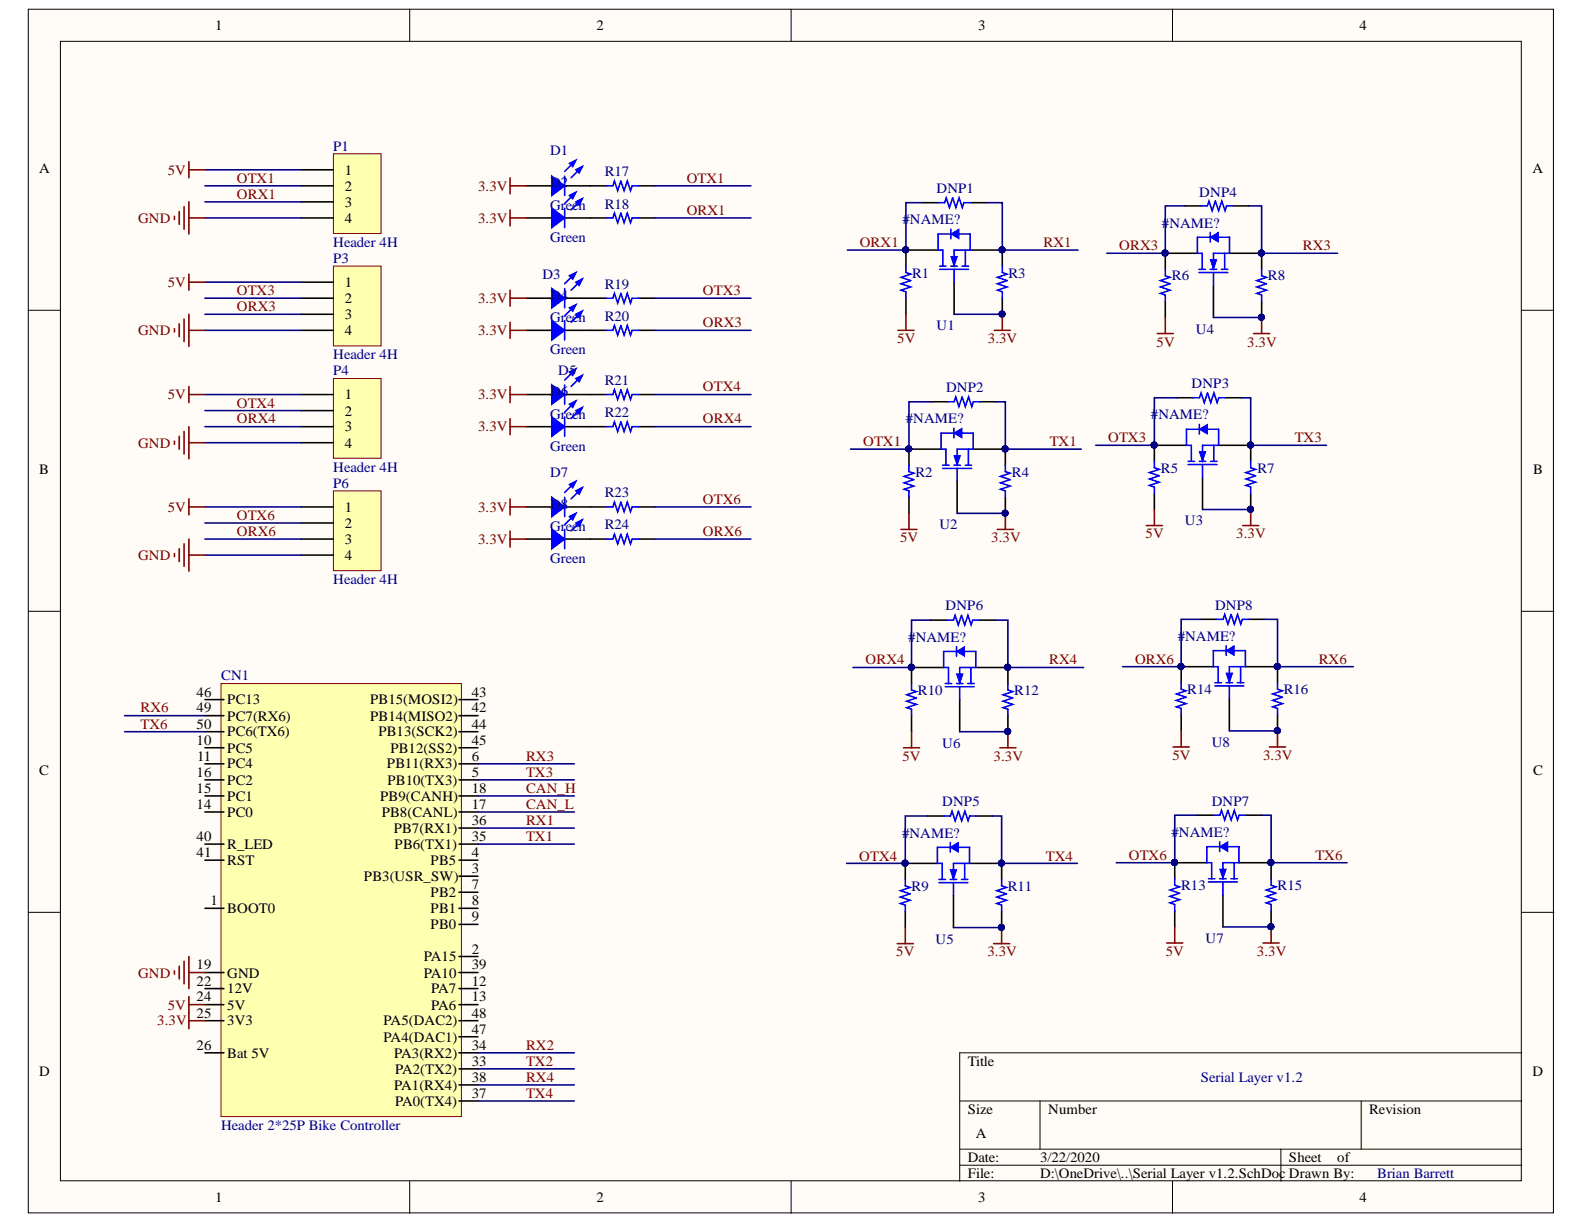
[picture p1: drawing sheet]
<svg xmlns="http://www.w3.org/2000/svg" width="279mm" height="216mm" viewBox="0 0 279 216" stroke-linecap="round" stroke-linejoin="round" font-family="sans-serif">
<defs><g id="words">
<g font-size="2.5">
<text x="38" y="5.3">1</text>
<text x="105.2" y="5.3">2</text>
<text x="172.6" y="5.3">3</text>
<text x="239.8" y="5.3">4</text>
<text x="6.9" y="30.4">A</text>
<text x="60.8" y="30.8">1</text>
<text x="60.8" y="33.7">2</text>
<text x="270.3" y="30.4">A</text>
<text x="60.8" y="36.5">3</text>
<text x="60.8" y="39.3">4</text>
<text x="60.8" y="50.7">1</text>
<text x="60.8" y="53.4">2</text>
<text x="60.8" y="56.3">3</text>
<text x="60.8" y="59.1">4</text>
<text x="60.8" y="70.4">1</text>
<text x="60.8" y="73.3">2</text>
<text x="60.8" y="76.1">3</text>
<text x="6.9" y="83.6">B</text>
<text x="60.8" y="79">4</text>
<text x="270.4" y="83.6">B</text>
<text x="60.8" y="90.3">1</text>
<text x="60.8" y="93.1">2</text>
<text x="60.8" y="96">3</text>
<text x="60.8" y="98.8">4</text>
<text x="34.7" y="122.9">46</text>
<text x="34.7" y="125.7">49</text>
<text x="40.1" y="124.2">PC13</text>
<text x="65.3" y="124.2">PB15(MOSI2)</text>
<text x="83.2" y="125.7">42</text>
<text x="83.2" y="122.9">43</text>
<text x="34.7" y="131.3">10</text>
<text x="34.7" y="128.5">50</text>
<text x="40.1" y="127.1">PC7(RX6)</text>
<text x="40.1" y="129.9">PC6(TX6)</text>
<text x="65.3" y="127.1">PB14(MISO2)</text>
<text x="66.7" y="129.9">PB13(SCK2)</text>
<text x="83.2" y="128.5">44</text>
<text x="83.2" y="131.3">45</text>
<text x="6.9" y="136.7">C</text>
<text x="34.7" y="137">16</text>
<text x="34.8" y="134.2">11</text>
<text x="40.1" y="132.8">PC5</text>
<text x="40.1" y="135.6">PC4</text>
<text x="68.3" y="135.6">PB11(RX3)</text>
<text x="68.9" y="132.8">PB12(SS2)</text>
<text x="83.2" y="137">5</text>
<text x="83.2" y="134.2">6</text>
<text x="270.4" y="136.7">C</text>
<text x="34.7" y="142.7">14</text>
<text x="34.7" y="139.9">15</text>
<text x="40.1" y="141.2">PC1</text>
<text x="40.1" y="138.4">PC2</text>
<text x="67.1" y="141.2">PB9(CANH)</text>
<text x="68.3" y="138.4">PB10(TX3)</text>
<text x="83.2" y="142.7">17</text>
<text x="83.2" y="139.9">18</text>
<text x="34.7" y="148.3">40</text>
<text x="40.1" y="144.1">PC0</text>
<text x="40.1" y="149.8">R_LED</text>
<text x="67.3" y="144.1">PB8(CANL)</text>
<text x="69.4" y="146.9">PB7(RX1)</text>
<text x="69.6" y="149.8">PB6(TX1)</text>
<text x="83.2" y="148.3">35</text>
<text x="83.2" y="145.5">36</text>
<text x="34.7" y="151.2">41</text>
<text x="40.1" y="152.6">RST</text>
<text x="64.2" y="155.4">PB3(USR_SW)</text>
<text x="76" y="152.6">PB5</text>
<text x="83.2" y="154">3</text>
<text x="83.2" y="151.2">4</text>
<text x="37.1" y="159.7">1</text>
<text x="40.1" y="161.1">BOOT0</text>
<text x="76" y="158.2">PB2</text>
<text x="76" y="161.1">PB1</text>
<text x="83.2" y="156.9">7</text>
<text x="83.2" y="159.7">8</text>
<text x="76" y="163.9">PB0</text>
<text x="83.2" y="162.5">9</text>
<text x="34.7" y="171">19</text>
<text x="34.7" y="173.9">22</text>
<text x="40.1" y="172.4">GND</text>
<text x="74.8" y="169.5">PA15</text>
<text x="74.8" y="172.4">PA10</text>
<text x="83.2" y="168.2">2</text>
<text x="83.2" y="173.9">12</text>
<text x="83.2" y="171">39</text>
<text x="34.7" y="176.7">24</text>
<text x="34.7" y="179.5">25</text>
<text x="40.1" y="175.2">12V</text>
<text x="40.1" y="178.1">5V</text>
<text x="76" y="175.2">PA7</text>
<text x="76" y="178.1">PA6</text>
<text x="83.2" y="176.7">13</text>
<text x="83.2" y="179.5">48</text>
<text x="34.7" y="185.2">26</text>
<text x="40.1" y="180.9">3V3</text>
<text x="67.7" y="183.8">PA4(DAC1)</text>
<text x="67.7" y="180.9">PA5(DAC2)</text>
<text x="83.2" y="185.2">34</text>
<text x="83.2" y="182.3">47</text>
<text x="6.9" y="189.8">D</text>
<text x="40.1" y="186.5">Bat 5V</text>
<text x="69.5" y="186.5">PA3(RX2)</text>
<text x="69.7" y="189.4">PA2(TX2)</text>
<text x="83.2" y="188">33</text>
<text x="83.2" y="190.9">38</text>
<text x="170.7" y="188">Title</text>
<text x="270.3" y="189.8">D</text>
<text x="69.5" y="192.2">PA1(RX4)</text>
<text x="69.7" y="195.1">PA0(TX4)</text>
<text x="83.2" y="193.6">37</text>
<text x="170.7" y="196.5">Size</text>
<text x="184.9" y="196.5">Number</text>
<text x="241.5" y="196.5">Revision</text>
<text x="172.1" y="200.7">A</text>
<text x="170.7" y="205">Date:</text>
<text x="170.7" y="207.8">File:</text>
<text x="183.5" y="205">3/22/2020</text>
<text x="183.5" y="207.8">D:\OneDrive\..\Serial Layer v1.2.SchDoc Drawn By:</text>
<text x="227.4" y="205">Sheet</text>
<text x="235.9" y="205">of</text>
<text x="38" y="212.1">1</text>
<text x="105.2" y="212.1">2</text>
<text x="172.6" y="212.1">3</text>
<text x="239.8" y="212.1">4</text>
</g>
<g font-size="2.5" fill="#000080">
<text x="58.8" y="26.6">P1</text>
<text x="97" y="27.4">D1</text>
<text x="97" y="33.1">D2</text>
<text x="106.7" y="31.1">R17</text>
<text x="165.2" y="34.1">DNP1</text>
<text x="211.5" y="34.7">DNP4</text>
<text x="97" y="37">Green</text>
<text x="106.7" y="36.8">R18</text>
<text x="159.2" y="39.6">#NAME?</text>
<text x="204.9" y="40.2">#NAME?</text>
<text x="58.8" y="46.3">P3</text>
<text x="58.8" y="43.6">Header 4H</text>
<text x="97" y="42.7">Green</text>
<text x="95.7" y="49.2">D3</text>
<text x="97" y="52.9">D4</text>
<text x="106.7" y="50.9">R19</text>
<text x="160.9" y="49">R1</text>
<text x="177.9" y="49">R3</text>
<text x="206.7" y="49.5">R6</text>
<text x="223.6" y="49.5">R8</text>
<text x="97" y="56.8">Green</text>
<text x="106.7" y="56.6">R20</text>
<text x="165.2" y="58.3">U1</text>
<text x="211" y="58.9">U4</text>
<text x="58.8" y="63.3">Header 4H</text>
<text x="97" y="62.5">Green</text>
<text x="58.8" y="66.2">P4</text>
<text x="97" y="69.9">D6</text>
<text x="98.5" y="66.2">D5</text>
<text x="106.7" y="67.9">R21</text>
<text x="166.9" y="69.2">DNP2</text>
<text x="210.2" y="68.5">DNP3</text>
<text x="97" y="73.8">Green</text>
<text x="106.7" y="73.6">R22</text>
<text x="159.8" y="74.7">#NAME?</text>
<text x="203" y="74">#NAME?</text>
<text x="58.8" y="83.2">Header 4H</text>
<text x="97" y="79.5">Green</text>
<text x="204.8" y="83.4">R5</text>
<text x="221.8" y="83.4">R7</text>
<text x="58.8" y="86">P6</text>
<text x="97" y="84.1">D7</text>
<text x="97" y="89.7">D8</text>
<text x="106.7" y="87.7">R23</text>
<text x="161.5" y="84.1">R2</text>
<text x="178.5" y="84.1">R4</text>
<text x="97" y="93.7">Green</text>
<text x="106.7" y="93.4">R24</text>
<text x="165.7" y="93.4">U2</text>
<text x="209" y="92.7">U3</text>
<text x="97" y="99.4">Green</text>
<text x="58.8" y="103">Header 4H</text>
<text x="166.8" y="107.6">DNP6</text>
<text x="214.3" y="107.6">DNP8</text>
<text x="160.2" y="113.2">#NAME?</text>
<text x="207.7" y="113.1">#NAME?</text>
<text x="39" y="120">CN1</text>
<text x="161.9" y="122.5">R10</text>
<text x="178.9" y="122.5">R12</text>
<text x="209.4" y="122.4">R14</text>
<text x="226.4" y="122.4">R16</text>
<text x="166.2" y="131.9">U6</text>
<text x="213.7" y="131.7">U8</text>
<text x="166.2" y="142.2">DNP5</text>
<text x="213.7" y="142.1">DNP7</text>
<text x="159.1" y="147.8">#NAME?</text>
<text x="206.6" y="147.6">#NAME?</text>
<text x="160.8" y="157.1">R9</text>
<text x="177.8" y="157.1">R11</text>
<text x="208.3" y="157">R13</text>
<text x="225.3" y="157">R15</text>
<text x="165" y="166.5">U5</text>
<text x="212.6" y="166.3">U7</text>
<text x="211.8" y="190.9">Serial Layer v1.2</text>
<text x="39" y="199.3">Header 2*25P Bike Controller</text>
<text x="242.9" y="207.8">Brian Barrett</text>
</g>
<g font-size="2.5" fill="#800000">
<text x="29.6" y="30.8">5V</text>
<text x="41.8" y="32.2">OTX1</text>
<text x="41.8" y="35.1">ORX1</text>
<text x="84.3" y="33.7">3.3V</text>
<text x="121.1" y="32.2">OTX1</text>
<text x="24.4" y="39.3">GND</text>
<text x="84.3" y="39.3">3.3V</text>
<text x="121.1" y="37.9">ORX1</text>
<text x="151.7" y="43.6">ORX1</text>
<text x="184.1" y="43.6">RX1</text>
<text x="197.4" y="44.1">ORX3</text>
<text x="229.8" y="44.1">RX3</text>
<text x="29.6" y="50.7">5V</text>
<text x="41.8" y="52">OTX3</text>
<text x="84.3" y="53.4">3.3V</text>
<text x="124" y="52">OTX3</text>
<text x="24.4" y="59.1">GND</text>
<text x="41.8" y="54.9">ORX3</text>
<text x="84.3" y="59.1">3.3V</text>
<text x="124" y="57.7">ORX3</text>
<text x="158.3" y="60.5">5V</text>
<text x="174.2" y="60.5">3.3V</text>
<text x="204" y="61.1">5V</text>
<text x="220" y="61.1">3.3V</text>
<text x="29.6" y="70.4">5V</text>
<text x="41.8" y="71.9">OTX4</text>
<text x="84.3" y="70.4">3.3V</text>
<text x="124" y="69">OTX4</text>
<text x="41.8" y="74.7">ORX4</text>
<text x="84.3" y="76.1">3.3V</text>
<text x="124" y="74.7">ORX4</text>
<text x="195.5" y="78">OTX3</text>
<text x="228.4" y="78">TX3</text>
<text x="24.4" y="79">GND</text>
<text x="152.3" y="78.6">OTX1</text>
<text x="185.2" y="78.6">TX1</text>
<text x="124" y="88.9">OTX6</text>
<text x="29.6" y="90.3">5V</text>
<text x="41.8" y="94.5">ORX6</text>
<text x="41.8" y="91.7">OTX6</text>
<text x="84.3" y="90.3">3.3V</text>
<text x="84.3" y="96">3.3V</text>
<text x="124" y="94.5">ORX6</text>
<text x="158.8" y="95.6">5V</text>
<text x="174.8" y="95.6">3.3V</text>
<text x="202.1" y="95">5V</text>
<text x="218.1" y="95">3.3V</text>
<text x="24.4" y="98.8">GND</text>
<text x="152.7" y="117.2">ORX4</text>
<text x="185.1" y="117.2">RX4</text>
<text x="200.2" y="117">ORX6</text>
<text x="232.6" y="117">RX6</text>
<text x="24.8" y="125.7">RX6</text>
<text x="24.8" y="128.5">TX6</text>
<text x="92.8" y="134.2">RX3</text>
<text x="92.8" y="137">TX3</text>
<text x="159.2" y="134.2">5V</text>
<text x="175.3" y="134.2">3.3V</text>
<text x="206.8" y="134">5V</text>
<text x="222.8" y="134">3.3V</text>
<text x="92.8" y="142.7">CAN_L</text>
<text x="92.8" y="139.9">CAN_H</text>
<text x="92.8" y="148.3">TX1</text>
<text x="92.8" y="145.5">RX1</text>
<text x="151.6" y="151.8">OTX4</text>
<text x="184.5" y="151.8">TX4</text>
<text x="199.1" y="151.6">OTX6</text>
<text x="232" y="151.6">TX6</text>
<text x="24.4" y="172.4">GND</text>
<text x="158.1" y="168.7">5V</text>
<text x="174.2" y="168.7">3.3V</text>
<text x="205.6" y="168.6">5V</text>
<text x="221.7" y="168.6">3.3V</text>
<text x="29.6" y="178.1">5V</text>
<text x="27.7" y="180.9">3.3V</text>
<text x="92.8" y="185.2">RX2</text>
<text x="92.8" y="188">TX2</text>
<text x="92.8" y="190.9">RX4</text>
<text x="92.8" y="193.6">TX4</text>
</g>
</g></defs>
<g fill="#fffcf8" stroke="#000" stroke-width=".18">
<path d="M5 1.6h269v212.3h-269z"/>
<path d="M10.7 7.3h257.6v201h-257.6z"/>
</g>
<g fill="none" stroke="#000" stroke-width=".18">
<path d="M72.3 1.6v5.7M139.5 1.6v5.7M206.8 1.6v5.7M5 54.7h5.7M268.4 54.7h5.7M5 107.8h5.7M268.4 107.8h5.7M5 160.9h5.7M268.4 160.9h5.7M169.3 194.2h99.1M183.4 194.2v8.5M240.1 194.2v8.5"/>
<path d="M268.4 185.7h-99.1v22.7M72.3 208.4v5.6M139.5 208.4v5.6M169.3 202.7h99.1M169.3 205.5h99.1M206.8 208.4v5.6M225.9 202.7v5.7"/>
</g>
<path d="M58.8 86.6h8.4v14.1h-8.4z" fill="#ffffb0" stroke="#800000" stroke-width=".18"/>
<path d="M53.1 89.4h5.7M53.1 92.3h5.7M53.1 95.1h5.7M53.1 97.9h5.7" fill="none" stroke="#000" stroke-width=".28"/>
<path d="M58.8 66.8h8.4v14h-8.4z" fill="#ffffb0" stroke="#800000" stroke-width=".18"/>
<path d="M53.1 69.6h5.7M53.1 72.4h5.7M53.1 75.3h5.7M53.1 78.1h5.7" fill="none" stroke="#000" stroke-width=".28"/>
<path d="M58.8 46.9h8.4v14.1h-8.4z" fill="#ffffb0" stroke="#800000" stroke-width=".18"/>
<path d="M53.1 49.8h5.7M53.1 52.6h5.7M53.1 55.4h5.7M53.1 58.3h5.7" fill="none" stroke="#000" stroke-width=".28"/>
<path d="M58.8 27.1h8.4v14.1h-8.4z" fill="#ffffb0" stroke="#800000" stroke-width=".18"/>
<path d="M53.1 29.9h5.7M53.1 32.8h5.7M53.1 35.6h5.7M53.1 38.4h5.7M160.3 79.2h5.7M171.7 79.2h5.6M168.8 84.9v5.7" fill="none" stroke="#000" stroke-width=".28"/>
<g fill="#000080" stroke="#000080" stroke-width=".18">
<circle cx="160.3" cy="79.2" r=".52"/>
<circle cx="177.3" cy="79.2" r=".52"/>
</g>
<path d="M166.8 79.2v2.9M170.8 79.2v2.9M171.7 79.2h-2.9v2.9M166.3 82.6h5.1M166.3 82.1h1.1M168.3 82.1h1.1M168.8 82.6v2.3M170.2 82.1h1.2" fill="none" stroke="#00f" stroke-width=".28"/>
<path d="M168.3 80.4h1.1l-.6 1.7z" fill="#00f"/>
<path d="M168.3 80.4h1.1l-.6 1.7z" fill="none" stroke="#00f" stroke-width=".18"/>
<path d="M168.3 76.4h-2.3v2.8h.8M169.7 76.4h2v2.8" fill="none" stroke="#00f" stroke-width=".28"/>
<path d="M168.3 76.4l1.4-.9v1.7z" fill="#00f"/>
<path d="M168.3 76.4l1.4-.9v1.7z" fill="none" stroke="#00f" stroke-width=".18"/>
<path d="M165.7 47.5h5.1M165.7 46.9h1.2M166.3 44.1v2.8M167.7 46.9h1.2M168.3 47.5v2.3M169.7 46.9h1.1M170.3 44.1v2.8M171.1 44.1h-2.8v2.8M168.3 75.5v1.7M160.3 82.1v1.1l.9 .3-1.7 .5 1.7 .6-1.7 .6 1.7 .5-1.7 .6 .8 .3v1.1M177.3 82.1v1.1l.9 .3-1.7 .5 1.7 .6-1.7 .6 1.7 .5-1.7 .6 .8 .3v1.1" fill="none" stroke="#00f" stroke-width=".28"/>
<g fill="#000080" stroke="#000080" stroke-width=".18">
<circle cx="160.3" cy="79.2" r=".52"/>
<circle cx="177.3" cy="79.2" r=".52"/>
<circle cx="177.3" cy="90.5" r=".52"/>
<circle cx="159.8" cy="44.1" r=".52"/>
<circle cx="176.7" cy="44.1" r=".52"/>
</g>
<path d="M159.8 44.1h5.7M168.3 49.8v5.6M171.1 44.1h5.7M160.3 79.2v2.9M177.3 79.2v2.9M160.3 87.7v2.9M177.3 87.7v2.9" fill="none" stroke="#000" stroke-width=".28"/>
<path d="M175.9 93.4h2.8M177.3 90.6v2.8" fill="none" stroke="#800000" stroke-width=".28"/>
<path d="M167.7 45.2h1.2l-.6 1.7z" fill="#00f"/>
<path d="M167.7 45.2h1.2l-.6 1.7z" fill="none" stroke="#00f" stroke-width=".18"/>
<path d="M167.7 41.3h-2.2v2.8h.8M169.1 41.3h2v2.8" fill="none" stroke="#00f" stroke-width=".28"/>
<path d="M167.7 41.3l1.4-.9v1.7z" fill="#00f"/>
<path d="M167.7 41.3l1.4-.9v1.7z" fill="none" stroke="#00f" stroke-width=".18"/>
<path d="M159.8 46.9v1.2l.8 .3-1.7 .5 1.7 .6-1.7 .6 1.7 .5-1.7 .6 .9 .3v1.1M167.7 40.4v1.7M176.8 46.9v1.2l.8 .3-1.7 .5 1.7 .6-1.7 .6 1.7 .5-1.7 .6 .9 .3v1.1M213.2 155.6h5.1M213.2 155h1.1M213.7 152.2v2.8M215.1 155h1.2M215.7 155.6v2.2M217.1 155h1.2M217.7 152.2v2.8M218.5 152.2h-2.8v2.8" fill="none" stroke="#00f" stroke-width=".28"/>
<g fill="#000080" stroke="#000080" stroke-width=".18">
<circle cx="159.8" cy="44.1" r=".52"/>
<circle cx="176.7" cy="44.1" r=".52"/>
<circle cx="176.7" cy="55.4" r=".52"/>
<circle cx="207.2" cy="152.1" r=".52"/>
<circle cx="224.2" cy="152.1" r=".52"/>
</g>
<path d="M159.8 44.1v2.8M159.8 52.6v2.8M176.8 44.1v2.8M176.8 52.6v2.8M207.2 152.2h5.7M215.7 157.8v5.7M218.5 152.2h5.7" fill="none" stroke="#000" stroke-width=".28"/>
<path d="M175.4 58.3h2.8M176.8 55.4v2.9" fill="none" stroke="#800000" stroke-width=".28"/>
<path d="M215.1 153.3h1.2l-.6 1.7z" fill="#00f"/>
<path d="M215.1 153.3h1.2l-.6 1.7z" fill="none" stroke="#00f" stroke-width=".18"/>
<path d="M215.1 149.3h-2.2v2.9h.8M216.6 149.3h1.9v2.9" fill="none" stroke="#00f" stroke-width=".28"/>
<path d="M215.1 149.3l1.5-.8v1.7z" fill="#00f"/>
<path d="M215.1 149.3l1.5-.8v1.7z" fill="none" stroke="#00f" stroke-width=".18"/>
<path d="M214.9 117.6v2.8M218.8 117.6v2.8M219.7 117.6h-2.9v2.8M214.3 121h5.1M214.3 120.4h1.1M216.3 120.4h1.1M216.8 121v2.3M218.3 120.4h1.1M207.2 155v1.1l.9 .3-1.7 .6 1.7 .6-1.7 .5 1.7 .6-1.7 .6 .8 .2v1.2M215.1 148.5v1.7M224.2 155v1.1l.9 .3-1.7 .6 1.7 .6-1.7 .5 1.7 .6-1.7 .6 .8 .2v1.2" fill="none" stroke="#00f" stroke-width=".28"/>
<g fill="#000080" stroke="#000080" stroke-width=".18">
<circle cx="207.2" cy="152.1" r=".52"/>
<circle cx="224.2" cy="152.1" r=".52"/>
<circle cx="224.2" cy="163.5" r=".52"/>
<circle cx="208.3" cy="117.6" r=".52"/>
<circle cx="225.3" cy="117.6" r=".52"/>
</g>
<path d="M208.3 117.6h5.7M219.7 117.6h5.6M216.8 123.3v5.6M207.2 152.2v2.8M224.2 152.2v2.8M207.2 160.7v2.8M224.2 160.7v2.8" fill="none" stroke="#000" stroke-width=".28"/>
<path d="M222.8 166.3h2.8M224.2 163.5v2.8" fill="none" stroke="#800000" stroke-width=".28"/>
<path d="M216.3 118.7h1.1l-.6 1.7z" fill="#00f"/>
<path d="M216.3 118.7h1.1l-.6 1.7z" fill="none" stroke="#00f" stroke-width=".18"/>
<path d="M216.3 114.8h-2.3v2.8h.9M217.7 114.8h2v2.8" fill="none" stroke="#00f" stroke-width=".28"/>
<path d="M216.3 114.8l1.4-.9v1.7z" fill="#00f"/>
<path d="M216.3 114.8l1.4-.9v1.7z" fill="none" stroke="#00f" stroke-width=".18"/>
<g fill="none" stroke="#00f" stroke-width=".28">
<path d="M165.5 35.8h1.1l.3-.9 .6 1.7 .5-1.7 .6 1.7 .6-1.7 .5 1.7 .3-.8h1.2M167.2 70.9h1.1l.3-.9 .5 1.7 .6-1.7 .6 1.7 .5-1.7 .6 1.7 .3-.8h1.1M214.6 109.2h1.1l.3-.8 .6 1.7 .6-1.7 .5 1.7 .6-1.7 .6 1.7 .2-.9h1.2M216.3 113.9v1.7M208.3 120.4v1.2l.9 .2-1.7 .6 1.7 .6-1.7 .5 1.7 .6-1.7 .6 .8 .3v1.1M225.3 120.4v1.2l.9 .2-1.7 .6 1.7 .6-1.7 .5 1.7 .6-1.7 .6 .8 .3v1.1M165.6 155.7h5.1M165.6 155.1h1.2M166.2 152.3v2.8M167.6 155.1h1.1M168.2 155.7v2.3M169.6 155.1h1.1"/>
<path d="M170.2 152.3v2.8M171 152.3h-2.8v2.8M214 143.8h1.2l.3-.9 .5 1.7 .6-1.7 .6 1.7 .5-1.7 .6 1.7 .3-.8h1.1"/>
</g>
<g fill="#000080" stroke="#000080" stroke-width=".18">
<circle cx="208.3" cy="117.6" r=".52"/>
<circle cx="225.3" cy="117.6" r=".52"/>
<circle cx="225.3" cy="128.9" r=".52"/>
<circle cx="159.6" cy="152.2" r=".52"/>
<circle cx="176.6" cy="152.2" r=".52"/>
</g>
<g fill="none" stroke="#000" stroke-width=".28">
<path d="M162.7 35.8h2.8M171.2 35.8h2.8M164.3 70.9h2.9M172.8 70.9h2.9M208.3 117.6v2.8M211.8 109.2h2.8M220.3 109.2h2.8M225.3 117.6v2.8M208.3 126.1v2.8M225.3 126.1v2.8M159.7 152.3h5.6M168.2 158v5.6"/>
<path d="M171 152.3h5.7M211.2 143.8h2.8M219.7 143.8h2.8"/>
</g>
<path d="M223.9 131.8h2.9M225.3 128.9v2.9" fill="none" stroke="#800000" stroke-width=".28"/>
<path d="M167.6 153.4h1.1l-.5 1.7z" fill="#00f"/>
<path d="M167.6 153.4h1.1l-.5 1.7z" fill="none" stroke="#00f" stroke-width=".18"/>
<path d="M167.6 149.5h-2.3v2.8h.9M169 149.5h2v2.8" fill="none" stroke="#00f" stroke-width=".28"/>
<path d="M167.6 149.5l1.4-.9v1.7z" fill="#00f"/>
<path d="M167.6 149.5l1.4-.9v1.7z" fill="none" stroke="#00f" stroke-width=".18"/>
<path d="M167.3 117.7v2.9M171.3 117.7v2.9M172.1 117.7h-2.8v2.9M166.7 121.1h5.1M166.7 120.6h1.2M168.7 120.6h1.2M169.3 121.1v2.3M170.7 120.6h1.1M159.7 155.1v1.2l.8 .2-1.7 .6 1.7 .6-1.7 .5 1.7 .6-1.7 .6 .9 .3v1.1M167.6 148.6v1.7M176.7 155.1v1.2l.8 .2-1.7 .6 1.7 .6-1.7 .5 1.7 .6-1.7 .6 .9 .3v1.1" fill="none" stroke="#00f" stroke-width=".28"/>
<g fill="#000080" stroke="#000080" stroke-width=".18">
<circle cx="159.6" cy="152.2" r=".52"/>
<circle cx="176.6" cy="152.2" r=".52"/>
<circle cx="176.6" cy="163.6" r=".52"/>
<circle cx="160.7" cy="117.7" r=".52"/>
<circle cx="177.7" cy="117.7" r=".52"/>
</g>
<path d="M160.8 117.7h5.7M172.1 117.7h5.7M169.3 123.4v5.7M159.7 152.3v2.8M176.7 152.3v2.8M159.7 160.8v2.8M176.7 160.8v2.8" fill="none" stroke="#000" stroke-width=".28"/>
<path d="M175.3 166.4h2.8M176.7 163.6v2.8" fill="none" stroke="#800000" stroke-width=".28"/>
<path d="M168.7 118.9h1.2l-.6 1.7z" fill="#00f"/>
<path d="M168.7 118.9h1.2l-.6 1.7z" fill="none" stroke="#00f" stroke-width=".18"/>
<path d="M168.7 114.9h-2.2v2.8h.8M170.1 114.9h2v2.8" fill="none" stroke="#00f" stroke-width=".28"/>
<path d="M168.7 114.9l1.4-.8v1.7z" fill="#00f"/>
<path d="M168.7 114.9l1.4-.8v1.7z" fill="none" stroke="#00f" stroke-width=".18"/>
<g fill="none" stroke="#00f" stroke-width=".28">
<path d="M210.1 78.5v2.9M214.1 78.5v2.9M214.9 78.5h-2.8v2.9M209.6 81.9h5.1M209.6 81.4h1.1M211.5 81.4h1.2M212.1 81.9v2.3M213.5 81.4h1.2M167 109.4h1.2l.3-.9 .5 1.7 .6-1.7 .6 1.7 .5-1.7 .6 1.7 .3-.8h1.1M168.7 114.1v1.7M160.8 120.6v1.1l.8 .3-1.7 .6 1.7 .5-1.7 .6 1.7 .6-1.7 .5 .9 .3v1.1M177.8 120.6v1.1l.8 .3-1.7 .6 1.7 .5-1.7 .6 1.7 .6-1.7 .5 .9 .3v1.1"/>
<path d="M166.5 143.9h1.1l.3-.8 .6 1.7 .6-1.7 .5 1.7 .6-1.7 .6 1.7 .2-.9h1.2"/>
</g>
<g fill="#000080" stroke="#000080" stroke-width=".18">
<circle cx="160.7" cy="117.7" r=".52"/>
<circle cx="177.7" cy="117.7" r=".52"/>
<circle cx="177.7" cy="129" r=".52"/>
<circle cx="203.6" cy="78.5" r=".52"/>
<circle cx="220.6" cy="78.5" r=".52"/>
</g>
<path d="M203.6 78.5h5.7M214.9 78.5h5.7M212.1 84.2v5.7M160.8 117.7v2.9M164.2 109.4h2.8M172.7 109.4h2.8M177.8 117.7v2.9M160.8 126.2v2.9M177.8 126.2v2.9M163.7 143.9h2.8M172.2 143.9h2.8" fill="none" stroke="#000" stroke-width=".28"/>
<path d="M176.4 131.9h2.8M177.8 129.1v2.8" fill="none" stroke="#800000" stroke-width=".28"/>
<path d="M211.5 79.7h1.2l-.6 1.7z" fill="#00f"/>
<path d="M211.5 79.7h1.2l-.6 1.7z" fill="none" stroke="#00f" stroke-width=".18"/>
<path d="M211.5 75.7h-2.2v2.8h.8M213 75.7h1.9v2.8" fill="none" stroke="#00f" stroke-width=".28"/>
<path d="M211.5 75.7l1.5-.8v1.7z" fill="#00f"/>
<path d="M211.5 75.7l1.5-.8v1.7z" fill="none" stroke="#00f" stroke-width=".18"/>
<path d="M211.5 48.1h5.1M211.5 47.5h1.1M212.1 44.7v2.8M213.5 47.5h1.1M214 48.1v2.2M215.5 47.5h1.1M216 44.7v2.8M216.9 44.7h-2.9v2.8M211.5 74.9v1.7M203.6 81.4v1.1l.9 .3-1.7 .6 1.7 .5-1.7 .6 1.7 .6-1.7 .5 .8 .3v1.1M220.6 81.4v1.1l.9 .3-1.7 .6 1.7 .5-1.7 .6 1.7 .6-1.7 .5 .8 .3v1.1" fill="none" stroke="#00f" stroke-width=".28"/>
<g fill="#000080" stroke="#000080" stroke-width=".18">
<circle cx="203.6" cy="78.5" r=".52"/>
<circle cx="220.6" cy="78.5" r=".52"/>
<circle cx="220.6" cy="89.8" r=".52"/>
<circle cx="205.5" cy="44.6" r=".52"/>
<circle cx="222.5" cy="44.6" r=".52"/>
</g>
<path d="M205.5 44.7h5.7M214 50.3v5.7M216.9 44.7h5.6M203.6 78.5v2.9M220.6 78.5v2.9M203.6 87v2.9M220.6 87v2.9" fill="none" stroke="#000" stroke-width=".28"/>
<path d="M219.2 92.7h2.8M220.6 89.9v2.8" fill="none" stroke="#800000" stroke-width=".28"/>
<path d="M213.5 45.8h1.1l-.6 1.7z" fill="#00f"/>
<path d="M213.5 45.8h1.1l-.6 1.7z" fill="none" stroke="#00f" stroke-width=".18"/>
<path d="M213.5 41.8h-2.3v2.9h.9M214.9 41.8h2v2.9" fill="none" stroke="#00f" stroke-width=".28"/>
<path d="M213.5 41.8l1.4-.8v1.7z" fill="#00f"/>
<path d="M213.5 41.8l1.4-.8v1.7z" fill="none" stroke="#00f" stroke-width=".18"/>
<path d="M211.8 36.3h1.2l.2-.8 .6 1.7 .6-1.7 .5 1.7 .6-1.7 .6 1.7 .3-.9h1.1M205.5 47.5v1.1l.9 .3-1.7 .6 1.7 .6-1.7 .5 1.7 .6-1.7 .6 .8 .2v1.2M213.5 41v1.7M222.5 47.5v1.1l.9 .3-1.7 .6 1.7 .6-1.7 .5 1.7 .6-1.7 .6 .8 .2v1.2M210.4 70.2h1.2l.3-.9 .5 1.7 .6-1.7 .6 1.7 .5-1.7 .6 1.7 .3-.8h1.1" fill="none" stroke="#00f" stroke-width=".28"/>
<g fill="#000080" stroke="#000080" stroke-width=".18">
<circle cx="205.5" cy="44.6" r=".52"/>
<circle cx="222.5" cy="44.6" r=".52"/>
<circle cx="222.5" cy="56" r=".52"/>
<circle cx="177.3" cy="90.5" r=".52"/>
<circle cx="177.3" cy="79.2" r=".52"/>
<circle cx="160.3" cy="79.2" r=".52"/>
<circle cx="176.7" cy="55.4" r=".52"/>
<circle cx="176.7" cy="44.1" r=".52"/>
<circle cx="159.8" cy="44.1" r=".52"/>
<circle cx="224.2" cy="163.5" r=".52"/>
<circle cx="224.2" cy="152.1" r=".52"/>
<circle cx="207.2" cy="152.1" r=".52"/>
<circle cx="225.3" cy="128.9" r=".52"/>
<circle cx="225.3" cy="117.6" r=".52"/>
<circle cx="208.3" cy="117.6" r=".52"/>
<circle cx="176.6" cy="163.6" r=".52"/>
<circle cx="176.6" cy="152.2" r=".52"/>
<circle cx="159.6" cy="152.2" r=".52"/>
<circle cx="177.7" cy="129" r=".52"/>
<circle cx="177.7" cy="117.7" r=".52"/>
<circle cx="160.7" cy="117.7" r=".52"/>
<circle cx="220.6" cy="89.8" r=".52"/>
<circle cx="220.6" cy="78.5" r=".52"/>
<circle cx="203.6" cy="78.5" r=".52"/>
</g>
<path d="M209 36.3h2.8M217.5 36.3h2.8M205.5 44.7v2.8M205.5 53.2v2.8M222.5 44.7v2.8M222.5 53.2v2.8M207.6 70.2h2.8M216.1 70.2h2.8" fill="none" stroke="#000" stroke-width=".28"/>
<g fill="none" stroke="#800000" stroke-width=".28">
<path d="M158.4 58.3h2.8M159.8 55.4v2.9M204.1 58.8h2.9M205.5 56v2.8M221.1 58.8h2.9M222.5 56v2.8M158.9 93.4h2.8M160.3 90.6v2.8M202.2 92.7h2.8M203.6 89.9v2.8M159.4 131.9h2.8M160.8 129.1v2.8"/>
<path d="M206.9 131.8h2.9M208.3 128.9v2.9M158.3 166.4h2.8M159.7 163.6v2.8M205.8 166.3h2.8M207.2 163.5v2.8"/>
</g>
<g fill="none" stroke="#000080" stroke-width=".28">
<path d="M162.7 35.8h-2.9v8.3h-10.3M174 35.8h2.8v8.3h13.4M209 36.3h-3.5v8.4h-10.3M220.3 36.3h2.2v8.4h13.4M168.3 55.4h8.5M214 56h8.5M164.3 70.9h-4v8.3h-10.3M175.7 70.9h1.6v8.3h13.4M207.6 70.2h-4v8.3h-10.3M218.9 70.2h1.7v8.3h13.4M168.8 90.6h8.5M212.1 89.9h8.5"/>
<path d="M164.2 109.4h-3.4v8.3h-10.4M175.5 109.4h2.3v8.3h13.4M211.8 109.2h-3.5v8.4h-10.3M223.1 109.2h2.2v8.4h13.4M169.3 129.1h8.5M216.8 128.9h8.5M163.7 143.9h-4v8.4h-10.4M175 143.9h1.7v8.4h13.3M211.2 143.8h-4v8.4h-10.3M222.5 143.8h1.7v8.4h13.4M168.2 163.6h8.5M215.7 163.5h8.5"/>
</g>
<path d="M39 120.6h42.4v76.3h-42.4z" fill="#ffffb0" stroke="#800000" stroke-width=".18"/>
<g fill="none" stroke="#000" stroke-width=".28">
<path d="M92.8 32.8h4.5M99.6 32.8h7.4M112.6 32.8h2.9M36.1 137.6h3.4M36.1 134.7h3.4M36.1 131.9h3.4M36.1 126.2h3.4M36.1 123.4h3.4M36.1 129.1h3.4M81 137.6h3.3M81 134.7h3.3M81 131.9h3.3"/>
<path d="M81 126.2h3.3M81 123.4h3.3M81 129.1h3.3M36.1 151.7h3.4M36.1 143.2h3.4M36.1 140.4h3.4M36.1 148.9h3.4M81 154.6h3.3M81 151.7h3.3M81 157.4h3.3M81 143.2h3.3M81 140.4h3.3"/>
<path d="M81 148.9h3.3M81 146.1h3.3M36.1 160.2h3.4M36.1 174.4h3.4M36.1 177.2h3.4M36.1 171.5h3.4M81 160.2h3.3M81 168.7h3.3M81 163h3.3M81 174.4h3.3M81 177.2h3.3M81 171.5h3.3"/>
<path d="M36.1 180h3.4M36.1 185.7h3.4M81 180h3.3M81 185.7h3.3M81 188.5h3.3M81 194.2h3.3M81 191.4h3.3M81 182.9h3.3"/>
</g>
<g fill="none" stroke="#000080" stroke-width=".28">
<path d="M36.1 29.9h17M36.1 32.8h17M36.1 35.6h17M36.1 38.4h17M36.1 49.8h17M36.1 52.6h17M36.1 55.4h17M36.1 58.3h17M36.1 69.6h17M36.1 72.4h17M36.1 75.3h17M36.1 78.1h17"/>
<path d="M36.1 89.4h17M36.1 92.3h17M36.1 95.1h17M36.1 97.9h17M22 126.2h14.1M22 129.1h14.1M84.3 134.7h17M84.3 137.6h17M84.3 146.1h17M84.3 148.9h17M84.3 140.4h17M84.3 143.2h17"/>
<path d="M84.3 194.2h17M84.3 191.4h17M84.3 188.5h17M84.3 185.7h17"/>
</g>
<g fill="none" stroke="#800000" stroke-width=".28">
<path d="M30.8 38.2v.5M31.6 37.3v2.3M32.5 36.5v3.9M33.3 28.5v2.9M33.3 35.6v5.7M33.3 29.9h2.8M33.3 38.4h2.8M30.8 58v.5M31.6 57.1v2.3M32.5 56.3v3.9M33.3 48.4v2.8M33.3 55.4v5.7"/>
<path d="M33.3 49.8h2.8M33.3 58.3h2.8M30.8 77.8v.6M31.6 77v2.2M32.5 76.1v4M33.3 68.2v2.8M33.3 75.3v5.6M33.3 69.6h2.8M33.3 78.1h2.8M30.8 97.6v.6M31.6 96.8v2.2M32.5 95.9v4"/>
<path d="M33.3 88v2.8M33.3 95.1v5.6M33.3 89.4h2.8M33.3 97.9h2.8M30.8 171.3v.5M31.6 170.4v2.3M32.5 169.6v3.9M33.3 168.7v5.7M33.3 175.8v5.7M33.3 177.2h2.8M33.3 171.5h2.8M33.3 180h2.8"/>
</g>
<path d="M99.6 31.1v3.4M107 32.8h1.1l.3-.9 .5 1.7 .6-1.7 .6 1.7 .5-1.7 .6 1.7 .3-.8h1.1" fill="none" stroke="#00f" stroke-width=".28"/>
<path d="M97.3 31.1l2.3 1.7-2.3 1.7z" fill="#00f"/>
<path d="M97.3 31.1l2.3 1.7-2.3 1.7zM101 28.8l-1.4 1.4" fill="none" stroke="#00f" stroke-width=".28"/>
<path d="M100.5 28.8l1.1-.6-.6 1.2z" fill="#00f"/>
<path d="M100.5 28.8l1.1-.6-.6 1.2zM102.4 29.7l-1.7 1.7" fill="none" stroke="#00f" stroke-width=".28"/>
<path d="M101.6 29.9l1.1-.5-.5 1.1z" fill="#00f"/>
<path d="M99.6 36.7v3.4M101.6 29.9l1.1-.5-.5 1.1z" fill="none" stroke="#00f" stroke-width=".28"/>
<path d="M92.8 38.4h4.5M99.6 38.4h4.5" fill="none" stroke="#000" stroke-width=".28"/>
<path d="M97.3 36.7l2.3 1.7-2.3 1.7z" fill="#00f"/>
<path d="M97.3 36.7l2.3 1.7-2.3 1.7zM101 34.5l-1.4 1.4" fill="none" stroke="#00f" stroke-width=".28"/>
<path d="M100.5 34.5l1.1-.6-.6 1.1z" fill="#00f"/>
<path d="M100.5 34.5l1.1-.6-.6 1.1zM102.4 35.3l-1.7 1.7" fill="none" stroke="#00f" stroke-width=".28"/>
<path d="M101.6 35.6l1.1-.6-.5 1.2z" fill="#00f"/>
<path d="M101.6 35.6l1.1-.6-.5 1.2zM107 38.4h1.1l.3-.8 .5 1.7 .6-1.7 .6 1.7 .5-1.7 .6 1.7 .3-.9h1.1M99.6 50.9v3.4M107 52.6h1.1l.3-.8 .5 1.7 .6-1.7 .6 1.7 .5-1.7 .6 1.7 .3-.9h1.1" fill="none" stroke="#00f" stroke-width=".28"/>
<path d="M90 31.4v2.8M90 37v2.9M90 32.8h2.8M90 38.4h2.8" fill="none" stroke="#800000" stroke-width=".28"/>
<path d="M104.1 38.4h2.9M112.6 38.4h2.9M92.8 52.6h4.5M99.6 52.6h7.4M112.6 52.6h2.9" fill="none" stroke="#000" stroke-width=".28"/>
<path d="M115.5 32.8h17M115.5 38.4h17" fill="none" stroke="#000080" stroke-width=".28"/>
<path d="M97.3 50.9l2.3 1.7-2.3 1.7z" fill="#00f"/>
<path d="M97.3 50.9l2.3 1.7-2.3 1.7zM101 48.6l-1.4 1.5" fill="none" stroke="#00f" stroke-width=".28"/>
<path d="M100.5 48.6l1.1-.5-.6 1.1z" fill="#00f"/>
<path d="M100.5 48.6l1.1-.5-.6 1.1zM102.4 49.5l-1.7 1.7" fill="none" stroke="#00f" stroke-width=".28"/>
<path d="M101.6 49.8l1.1-.6-.5 1.1z" fill="#00f"/>
<path d="M99.6 56.6v3.4M101.6 49.8l1.1-.6-.5 1.1z" fill="none" stroke="#00f" stroke-width=".28"/>
<path d="M92.8 58.3h4.5M99.6 58.3h4.5" fill="none" stroke="#000" stroke-width=".28"/>
<path d="M97.3 56.6l2.3 1.7-2.3 1.7z" fill="#00f"/>
<path d="M97.3 56.6l2.3 1.7-2.3 1.7zM101 54.3l-1.4 1.4" fill="none" stroke="#00f" stroke-width=".28"/>
<path d="M100.5 54.3l1.1-.6-.6 1.2z" fill="#00f"/>
<path d="M100.5 54.3l1.1-.6-.6 1.2zM102.4 55.2l-1.7 1.7" fill="none" stroke="#00f" stroke-width=".28"/>
<path d="M101.6 55.4l1.1-.5-.5 1.1z" fill="#00f"/>
<path d="M101.6 55.4l1.1-.5-.5 1.1zM107 58.3h1.1l.3-.9 .5 1.7 .6-1.7 .6 1.7 .5-1.7 .6 1.7 .3-.8h1.1M99.6 67.9v3.4M107 69.6h1.1l.3-.9 .5 1.7 .6-1.7 .6 1.7 .5-1.7 .6 1.7 .3-.8h1.1" fill="none" stroke="#00f" stroke-width=".28"/>
<path d="M90 51.2v2.8M90 56.9v2.8M90 52.6h2.8M90 58.3h2.8" fill="none" stroke="#800000" stroke-width=".28"/>
<path d="M104.1 58.3h2.9M112.6 58.3h2.9M92.8 69.6h4.5M99.6 69.6h7.4M112.6 69.6h2.9" fill="none" stroke="#000" stroke-width=".28"/>
<path d="M115.5 52.6h17M115.5 58.3h17" fill="none" stroke="#000080" stroke-width=".28"/>
<path d="M97.3 67.9l2.3 1.7-2.3 1.7z" fill="#00f"/>
<path d="M97.3 67.9l2.3 1.7-2.3 1.7zM101 65.6l-1.4 1.4" fill="none" stroke="#00f" stroke-width=".28"/>
<path d="M100.5 65.6l1.1-.5-.6 1.1z" fill="#00f"/>
<path d="M100.5 65.6l1.1-.5-.6 1.1zM102.4 66.5l-1.7 1.7" fill="none" stroke="#00f" stroke-width=".28"/>
<path d="M101.6 66.8l1.1-.6-.5 1.1z" fill="#00f"/>
<path d="M99.6 73.6v3.4M101.6 66.8l1.1-.6-.5 1.1z" fill="none" stroke="#00f" stroke-width=".28"/>
<path d="M92.8 75.3h4.5M99.6 75.3h4.5" fill="none" stroke="#000" stroke-width=".28"/>
<path d="M97.3 73.6l2.3 1.7-2.3 1.7z" fill="#00f"/>
<path d="M97.3 73.6l2.3 1.7-2.3 1.7zM101 71.3l-1.4 1.4" fill="none" stroke="#00f" stroke-width=".28"/>
<path d="M100.5 71.3l1.1-.6-.6 1.2z" fill="#00f"/>
<path d="M100.5 71.3l1.1-.6-.6 1.2zM102.4 72.1l-1.7 1.7" fill="none" stroke="#00f" stroke-width=".28"/>
<path d="M101.6 72.4l1.1-.5-.5 1.1z" fill="#00f"/>
<path d="M101.6 72.4l1.1-.5-.5 1.1zM107 75.3h1.1l.3-.9 .5 1.7 .6-1.7 .6 1.7 .5-1.7 .6 1.7 .3-.8h1.1M99.6 87.7v3.4M107 89.4h1.1l.3-.8 .5 1.7 .6-1.7 .6 1.7 .5-1.7 .6 1.7 .3-.9h1.1" fill="none" stroke="#00f" stroke-width=".28"/>
<path d="M90 68.2v2.8M90 73.8v2.9M90 69.6h2.8M90 75.3h2.8" fill="none" stroke="#800000" stroke-width=".28"/>
<path d="M104.1 75.3h2.9M112.6 75.3h2.9M92.8 89.4h4.5M99.6 89.4h7.4M112.6 89.4h2.9" fill="none" stroke="#000" stroke-width=".28"/>
<path d="M115.5 69.6h17M115.5 75.3h17" fill="none" stroke="#000080" stroke-width=".28"/>
<path d="M97.3 87.7l2.3 1.7-2.3 1.7z" fill="#00f"/>
<path d="M97.3 87.7l2.3 1.7-2.3 1.7zM101 85.5l-1.4 1.4" fill="none" stroke="#00f" stroke-width=".28"/>
<path d="M100.5 85.5l1.1-.6-.6 1.1z" fill="#00f"/>
<path d="M100.5 85.5l1.1-.6-.6 1.1zM102.4 86.3l-1.7 1.7" fill="none" stroke="#00f" stroke-width=".28"/>
<path d="M101.6 86.6l1.1-.6-.5 1.2z" fill="#00f"/>
<path d="M99.6 93.4v3.4M101.6 86.6l1.1-.6-.5 1.2z" fill="none" stroke="#00f" stroke-width=".28"/>
<path d="M92.8 95.1h4.5M99.6 95.1h4.5" fill="none" stroke="#000" stroke-width=".28"/>
<path d="M97.3 93.4l2.3 1.7-2.3 1.7z" fill="#00f"/>
<path d="M97.3 93.4l2.3 1.7-2.3 1.7zM101 91.1l-1.4 1.4" fill="none" stroke="#00f" stroke-width=".28"/>
<path d="M100.5 91.1l1.1-.5-.6 1.1z" fill="#00f"/>
<path d="M100.5 91.1l1.1-.5-.6 1.1zM102.4 92l-1.7 1.7" fill="none" stroke="#00f" stroke-width=".28"/>
<path d="M101.6 92.3l1.1-.6-.5 1.1z" fill="#00f"/>
<path d="M101.6 92.3l1.1-.6-.5 1.1zM107 95.1h1.1l.3-.9 .5 1.7 .6-1.7 .6 1.7 .5-1.7 .6 1.7 .3-.8h1.1" fill="none" stroke="#00f" stroke-width=".28"/>
<path d="M90 88v2.8M90 93.7v2.8M90 89.4h2.8M90 95.1h2.8" fill="none" stroke="#800000" stroke-width=".28"/>
<path d="M104.1 95.1h2.9M112.6 95.1h2.9" fill="none" stroke="#000" stroke-width=".28"/>
<path d="M115.5 89.4h17M115.5 95.1h17" fill="none" stroke="#000080" stroke-width=".28"/>
<use href="#words"/>
</svg>
